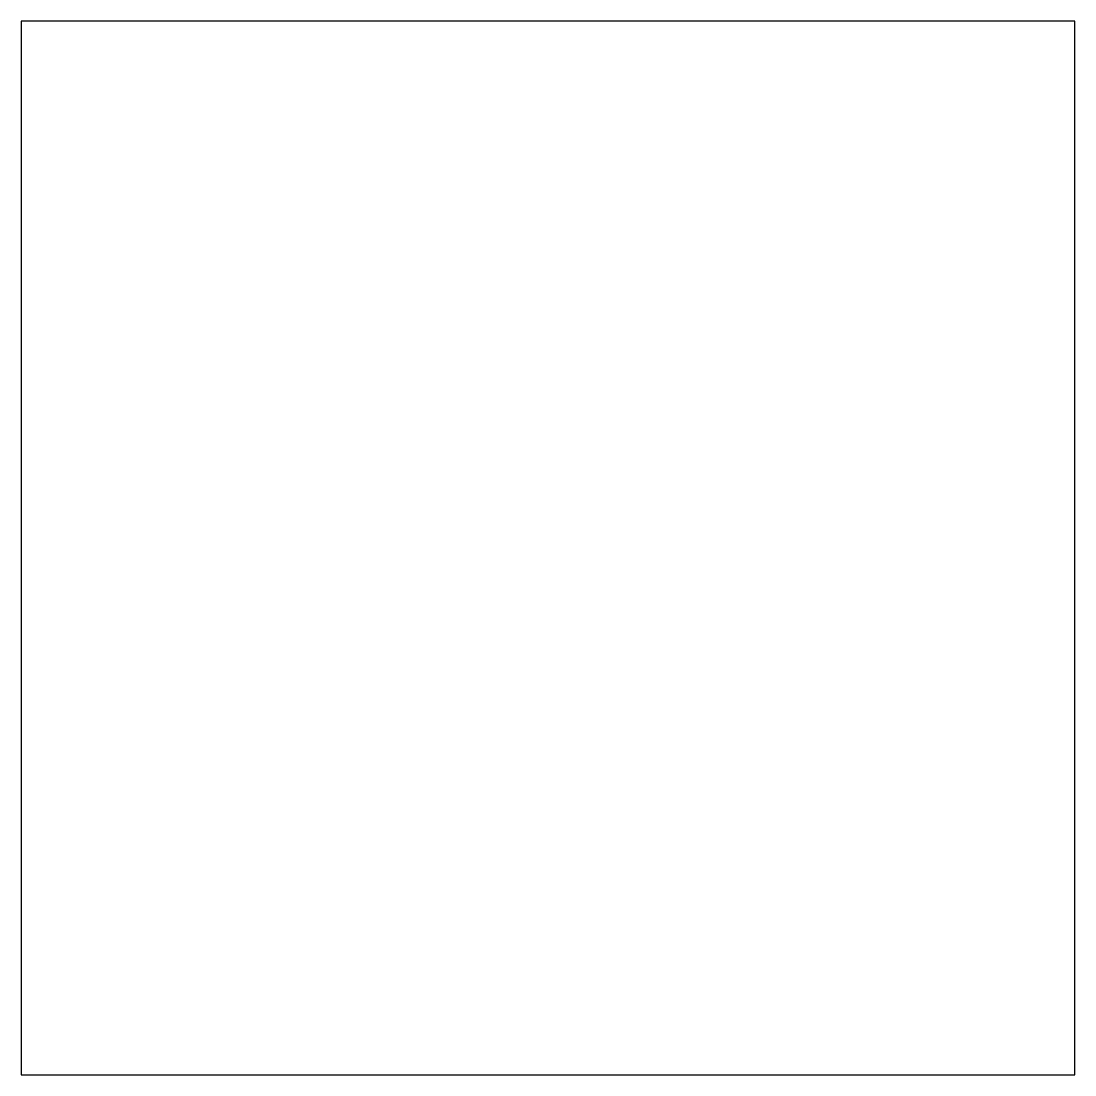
# Model space of a CAD drawing. Header units: millimetres. Extents: x -32.5 to 32.5, y -32.5 to 32.5.
import ezdxf

# ---------------------------------------------------------------- set-up
doc = ezdxf.new("R2010")
doc.units = ezdxf.units.MM

msp = doc.modelspace()

# ---------------------------------------------------------------- linework, layer by layer
for p, q in [((32.5, 32.5), (-32.5, 32.5)), ((-32.5, 32.5), (-32.5, -32.5)), ((32.5, -32.5), (32.5, 32.5)), ((-32.5, -32.5), (32.5, -32.5))]:
    msp.add_line(p, q)

doc.saveas('drawing.dxf')
